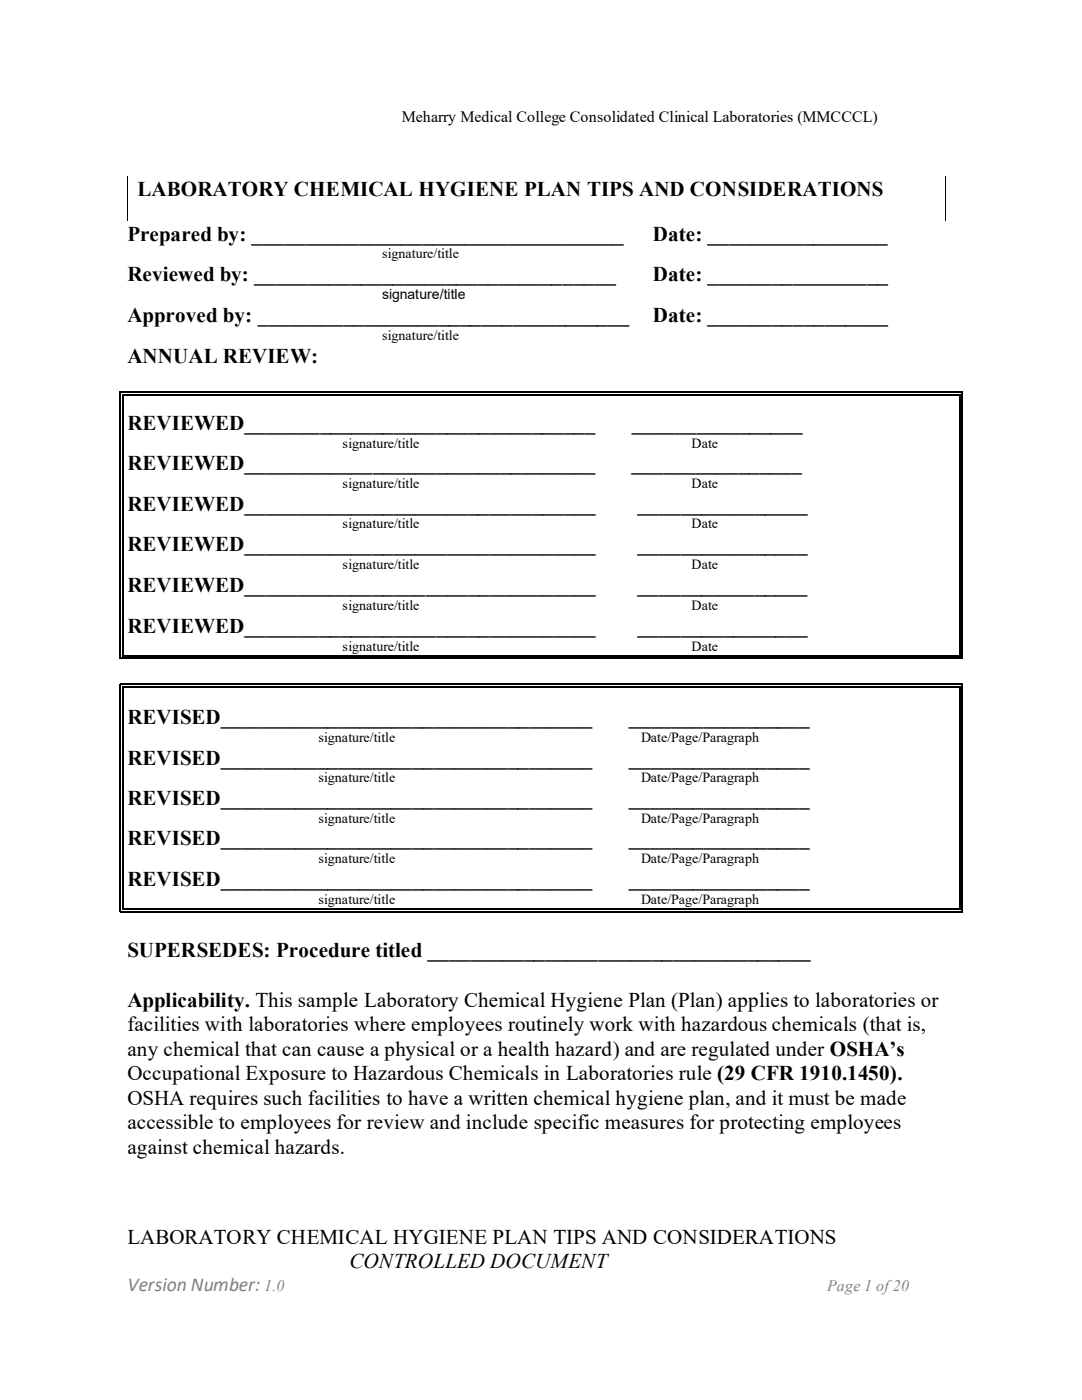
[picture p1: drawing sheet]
<svg xmlns="http://www.w3.org/2000/svg" width="216mm" height="279mm" viewBox="0 0 216 279" stroke-linecap="round" stroke-linejoin="round" font-family="sans-serif">
<defs><g id="words">
<g font-size="4.2">
<text x="27.4" y="39.1">LABORATORY CHEMICAL HYGIENE PLAN TIPS AND CONSIDERATIONS</text>
<text x="25.4" y="48">Prepared by: ___________________________________</text>
<text x="130.3" y="48">Date: _________________</text>
<text x="25.4" y="56.2">Reviewed by: __________________________________</text>
<text x="130.3" y="56.2">Date: _________________</text>
<text x="25.4" y="64.3">Approved by: ___________________________________</text>
<text x="130.3" y="64.3">Date: _________________</text>
<text x="25.4" y="72.4">ANNUAL REVIEW:</text>
<text x="25.4" y="85.8">REVIEWED_________________________________</text>
<text x="126.1" y="85.8">________________</text>
<text x="25.4" y="93.9">REVIEWED_________________________________</text>
<text x="126" y="93.9">________________</text>
<text x="25.4" y="101.9">REVIEWED_________________________________</text>
<text x="127.2" y="101.9">________________</text>
<text x="25.4" y="110">REVIEWED_________________________________</text>
<text x="127.2" y="110">________________</text>
<text x="25.4" y="118.2">REVIEWED_________________________________</text>
<text x="127.2" y="118.2">________________</text>
<text x="25.4" y="126.3">REVIEWED_________________________________</text>
<text x="127.2" y="126.3">________________</text>
<text x="25.4" y="144.5">REVISED___________________________________</text>
<text x="125.5" y="144.5">_________________</text>
<text x="25.4" y="152.6">REVISED___________________________________</text>
<text x="125.5" y="152.6">_________________</text>
<text x="25.4" y="160.6">REVISED___________________________________</text>
<text x="125.5" y="160.6">_________________</text>
<text x="25.4" y="168.7">REVISED___________________________________</text>
<text x="125.5" y="168.7">_________________</text>
<text x="25.4" y="176.9">REVISED___________________________________</text>
<text x="125.5" y="176.9">_________________</text>
<text x="25.4" y="191">SUPERSEDES: Procedure titled ____________________________________</text>
<text x="25.4" y="201">Applicability. This sample Laboratory Chemical Hygiene Plan (Plan) applies to laboratories or</text>
<text x="25.4" y="205.8">facilities with laboratories where employees routinely work with hazardous chemicals (that is,</text>
<text x="25.4" y="210.7">any chemical that can cause a physical or a health hazard) and are regulated under OSHA’s</text>
<text x="25.4" y="215.6">Occupational Exposure to Hazardous Chemicals in Laboratories rule (29 CFR 1910.1450).</text>
<text x="25.4" y="220.4">OSHA requires such facilities to have a written chemical hygiene plan, and it must be made</text>
<text x="25.4" y="225.3">accessible to employees for review and include specific measures for protecting employees</text>
<text x="25.4" y="230.2">against chemical hazards.</text>
<text x="25.4" y="248.3">LABORATORY CHEMICAL HYGIENE PLAN TIPS AND CONSIDERATIONS</text>
<text x="69.8" y="253.1">CONTROLLED DOCUMENT</text>
</g>
<text font-size="3.9" fill="#808080" x="25.4" y="257.7">Version Number:</text>
<text font-size="3.2" x="80.2" y="24.3">Meharry Medical College Consolidated Clinical Laboratories (MMCCCL)</text>
<g font-size="3.2" fill="#808080">
<text x="52.7" y="257.7">1.0</text>
<text x="165.1" y="257.7">Page 1 of20</text>
</g>
<g font-size="2.8">
<text x="76.2" y="51.6">signature/title</text>
<text x="76.2" y="59.7">signature/title</text>
<text x="76.2" y="67.9">signature/title</text>
<text x="68.4" y="89.3">signature/title</text>
<text x="138" y="89.3">Date</text>
<text x="68.4" y="97.3">signature/title</text>
<text x="138" y="97.3">Date</text>
<text x="68.4" y="105.5">signature/title</text>
<text x="138" y="105.5">Date</text>
<text x="68.4" y="113.6">signature/title</text>
<text x="138" y="113.6">Date</text>
<text x="68.4" y="121.7">signature/title</text>
<text x="138" y="121.7">Date</text>
<text x="68.4" y="129.9">signature/title</text>
<text x="138" y="129.9">Date</text>
<text x="63.5" y="148">signature/title</text>
<text x="128" y="148">Date/Page/Paragraph</text>
<text x="63.5" y="156">signature/title</text>
<text x="128" y="156">Date/Page/Paragraph</text>
<text x="63.5" y="164.2">signature/title</text>
<text x="128" y="164.2">Date/Page/Paragraph</text>
<text x="63.5" y="172.3">signature/title</text>
<text x="128" y="172.3">Date/Page/Paragraph</text>
<text x="63.5" y="180.4">signature/title</text>
<text x="128" y="180.4">Date/Page/Paragraph</text>
</g>
</g></defs>
<path d="M25.5 35.2v8.9M188.6 35.2v8.9" fill="none" stroke="#000" stroke-width=".2"/>
<g fill="#000">
<path d="M23.9 78.1h.2v.8h-.2z" fill-rule="evenodd"/>
<path d="M23.9 78.1h.8v.3h-.8z" fill-rule="evenodd"/>
<path d="M24.4 78.6h.3v.3h-.3z" fill-rule="evenodd"/>
<path d="M24.4 78.6h.3v.3h-.3z" fill-rule="evenodd"/>
<path d="M191.4 78.1h.7v.3h-.7z" fill-rule="evenodd"/>
<path d="M191.4 78.6h.2v.3h-.2z" fill-rule="evenodd"/>
<path d="M191.4 78.6h.2v.3h-.2z" fill-rule="evenodd"/>
<path d="M191.9 78.1h.2v.8h-.2z" fill-rule="evenodd"/>
<path d="M23.9 130.7h.2v.8h-.2z" fill-rule="evenodd"/>
<path d="M23.9 131.3h.8v.2h-.8z" fill-rule="evenodd"/>
<path d="M23.9 136.5h.2v.7h-.2z" fill-rule="evenodd"/>
<path d="M23.9 136.5h.8v.2h-.8z" fill-rule="evenodd"/>
<path d="M24.4 130.7h.3v.3h-.3z" fill-rule="evenodd"/>
<path d="M24.4 130.7h.3v.3h-.3z" fill-rule="evenodd"/>
<path d="M24.4 137h.3v.2h-.3z" fill-rule="evenodd"/>
<path d="M24.4 137h.3v.2h-.3z" fill-rule="evenodd"/>
<path d="M191.4 131.3h.7v.2h-.7z" fill-rule="evenodd"/>
<path d="M191.4 130.7h.2v.3h-.2z" fill-rule="evenodd"/>
<path d="M191.4 130.7h.2v.3h-.2z" fill-rule="evenodd"/>
<path d="M191.4 136.5h.7v.2h-.7z" fill-rule="evenodd"/>
<path d="M191.4 137h.2v.2h-.2z" fill-rule="evenodd"/>
<path d="M191.4 137h.2v.2h-.2z" fill-rule="evenodd"/>
<path d="M191.9 130.7h.2v.8h-.2z" fill-rule="evenodd"/>
<path d="M191.9 136.5h.2v.7h-.2z" fill-rule="evenodd"/>
<path d="M23.9 181.3h.2v.8h-.2z" fill-rule="evenodd"/>
<path d="M23.9 181.8h.8v.3h-.8z" fill-rule="evenodd"/>
<path d="M24.4 181.3h.3v.3h-.3z" fill-rule="evenodd"/>
<path d="M24.4 181.3h.3v.3h-.3z" fill-rule="evenodd"/>
<path d="M191.4 181.8h.7v.3h-.7z" fill-rule="evenodd"/>
<path d="M191.4 181.3h.2v.3h-.2z" fill-rule="evenodd"/>
<path d="M191.4 181.3h.2v.3h-.2z" fill-rule="evenodd"/>
<path d="M191.9 181.3h.2v.8h-.2z" fill-rule="evenodd"/>
</g>
<g fill="none" stroke="#000" stroke-width=".25">
<path d="M24 78.9v51.8M24.5 78.9v51.8M24.7 78.3h166.7M24.7 78.8h166.7M191.5 78.9v51.8M192 78.9v51.8M24 137.2v44.1M24.5 137.2v44.1M24.7 131.4h166.7M24.7 130.9h166.7M24.7 136.6h166.7M24.7 137.1h166.7"/>
<path d="M191.5 137.2v44.1M192 137.2v44.1M24.7 181.9h166.7M24.7 181.4h166.7"/>
</g>
<use href="#words"/>
</svg>
